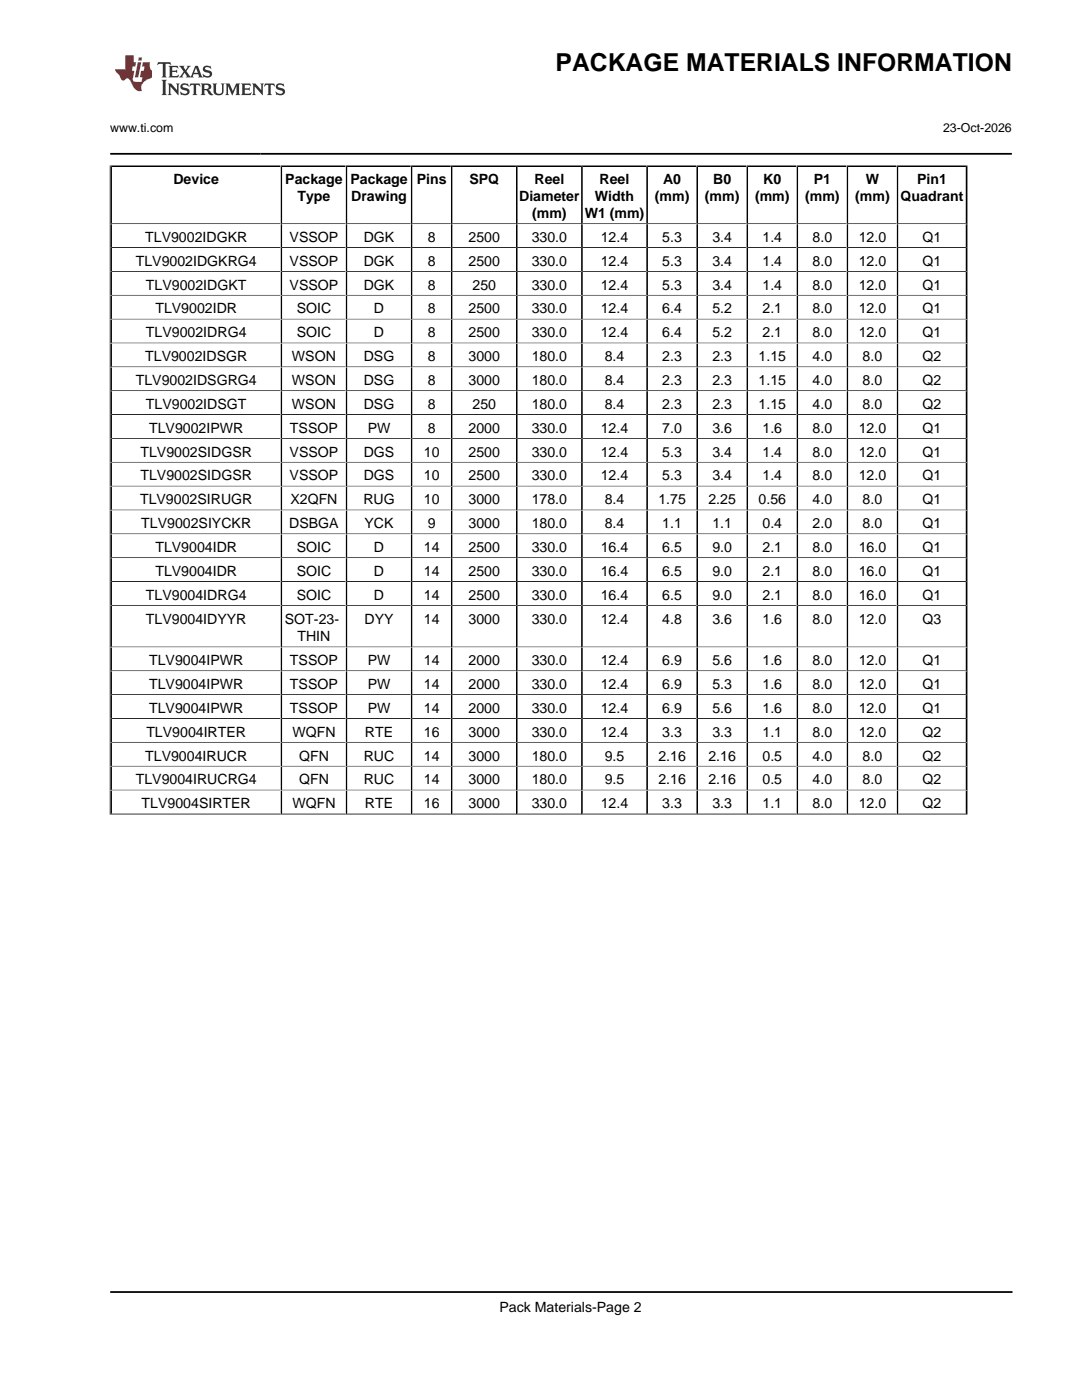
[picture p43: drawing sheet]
<svg xmlns="http://www.w3.org/2000/svg" width="216mm" height="279mm" viewBox="0 0 216 279" stroke-linecap="round" stroke-linejoin="round" font-family="sans-serif">
<defs><g id="words">
<text font-size="4.9" x="110.9" y="14.2">PACKAGE MATERIALS INFORMATION</text>
<g font-size="2.8">
<text x="34.6" y="36.8">Device</text>
<text x="56.9" y="36.8">Package</text>
<text x="59.4" y="40.2">Type</text>
<text x="69.9" y="36.8">Package</text>
<text x="70.1" y="40.2">Drawing</text>
<text x="83.2" y="36.8">Pins</text>
<text x="93.7" y="36.8">SPQ</text>
<text x="103.6" y="40.2">Diameter</text>
<text x="106.7" y="36.8">Reel</text>
<text x="118.8" y="40.2">Width</text>
<text x="119.7" y="36.8">Reel</text>
<text x="130.7" y="40.2">(mm)</text>
<text x="132.4" y="36.8">A0</text>
<text x="140.7" y="40.2">(mm)</text>
<text x="142.4" y="36.8">B0</text>
<text x="150.7" y="40.2">(mm)</text>
<text x="152.4" y="36.8">K0</text>
<text x="160.7" y="40.2">(mm)</text>
<text x="162.4" y="36.8">P1</text>
<text x="170.7" y="40.2">(mm)</text>
<text x="172.8" y="36.8">W</text>
<text x="179.8" y="40.2">Quadrant</text>
<text x="183.1" y="36.8">Pin1</text>
<text x="106.2" y="43.6">(mm)</text>
<text x="116.7" y="43.6">W1 (mm)</text>
<text x="27.1" y="53.1">TLV9002IDGKRG4</text>
<text x="29" y="48.3">TLV9002IDGKR</text>
<text x="57.8" y="48.3">VSSOP</text>
<text x="57.8" y="53.1">VSSOP</text>
<text x="72.6" y="48.3">DGK</text>
<text x="72.6" y="53.1">DGK</text>
<text x="85.4" y="48.3">8</text>
<text x="85.4" y="53.1">8</text>
<text x="93.5" y="48.3">2500</text>
<text x="93.5" y="53.1">2500</text>
<text x="106.1" y="48.3">330.0</text>
<text x="106.1" y="53.1">330.0</text>
<text x="119.9" y="48.3">12.4</text>
<text x="119.9" y="53.1">12.4</text>
<text x="132.2" y="48.3">5.3</text>
<text x="132.2" y="53.1">5.3</text>
<text x="142.2" y="48.3">3.4</text>
<text x="142.2" y="53.1">3.4</text>
<text x="152.2" y="48.3">1.4</text>
<text x="152.2" y="53.1">1.4</text>
<text x="162.2" y="48.3">8.0</text>
<text x="162.2" y="53.1">8.0</text>
<text x="171.4" y="48.3">12.0</text>
<text x="171.4" y="53.1">12.0</text>
<text x="184.2" y="48.3">Q1</text>
<text x="184.2" y="53.1">Q1</text>
<text x="29.1" y="57.8">TLV9002IDGKT</text>
<text x="57.8" y="57.8">VSSOP</text>
<text x="72.6" y="57.8">DGK</text>
<text x="85.4" y="57.8">8</text>
<text x="94.3" y="57.8">250</text>
<text x="106.1" y="57.8">330.0</text>
<text x="119.9" y="57.8">12.4</text>
<text x="132.2" y="57.8">5.3</text>
<text x="142.2" y="57.8">3.4</text>
<text x="152.2" y="57.8">1.4</text>
<text x="162.2" y="57.8">8.0</text>
<text x="171.4" y="57.8">12.0</text>
<text x="184.2" y="57.8">Q1</text>
<text x="31" y="62.6">TLV9002IDR</text>
<text x="59.2" y="62.6">SOIC</text>
<text x="74.7" y="62.6">D</text>
<text x="85.4" y="62.6">8</text>
<text x="93.5" y="62.6">2500</text>
<text x="106.1" y="62.6">330.0</text>
<text x="119.9" y="62.6">12.4</text>
<text x="132.2" y="62.6">6.4</text>
<text x="142.2" y="62.6">5.2</text>
<text x="152.2" y="62.6">2.1</text>
<text x="162.2" y="62.6">8.0</text>
<text x="171.4" y="62.6">12.0</text>
<text x="184.2" y="62.6">Q1</text>
<text x="29.1" y="67.3">TLV9002IDRG4</text>
<text x="59.2" y="67.3">SOIC</text>
<text x="74.7" y="67.3">D</text>
<text x="85.4" y="67.3">8</text>
<text x="93.5" y="67.3">2500</text>
<text x="106.1" y="67.3">330.0</text>
<text x="119.9" y="67.3">12.4</text>
<text x="132.2" y="67.3">6.4</text>
<text x="142.2" y="67.3">5.2</text>
<text x="152.2" y="67.3">2.1</text>
<text x="162.2" y="67.3">8.0</text>
<text x="171.4" y="67.3">12.0</text>
<text x="184.2" y="67.3">Q1</text>
<text x="27.1" y="76.9">TLV9002IDSGRG4</text>
<text x="29" y="72.1">TLV9002IDSGR</text>
<text x="58.3" y="72.1">WSON</text>
<text x="58.3" y="76.9">WSON</text>
<text x="72.6" y="72.1">DSG</text>
<text x="72.6" y="76.9">DSG</text>
<text x="85.4" y="72.1">8</text>
<text x="85.4" y="76.9">8</text>
<text x="93.5" y="72.1">3000</text>
<text x="93.5" y="76.9">3000</text>
<text x="106.1" y="72.1">180.0</text>
<text x="106.1" y="76.9">180.0</text>
<text x="120.7" y="72.1">8.4</text>
<text x="120.7" y="76.9">8.4</text>
<text x="132.2" y="72.1">2.3</text>
<text x="132.2" y="76.9">2.3</text>
<text x="142.2" y="72.1">2.3</text>
<text x="142.2" y="76.9">2.3</text>
<text x="151.4" y="72.1">1.15</text>
<text x="151.4" y="76.9">1.15</text>
<text x="162.2" y="72.1">4.0</text>
<text x="162.2" y="76.9">4.0</text>
<text x="172.2" y="72.1">8.0</text>
<text x="172.2" y="76.9">8.0</text>
<text x="184.2" y="72.1">Q2</text>
<text x="184.2" y="76.9">Q2</text>
<text x="29.1" y="81.6">TLV9002IDSGT</text>
<text x="58.3" y="81.6">WSON</text>
<text x="72.6" y="81.6">DSG</text>
<text x="85.4" y="81.6">8</text>
<text x="94.3" y="81.6">250</text>
<text x="106.1" y="81.6">180.0</text>
<text x="120.7" y="81.6">8.4</text>
<text x="132.2" y="81.6">2.3</text>
<text x="142.2" y="81.6">2.3</text>
<text x="151.4" y="81.6">1.15</text>
<text x="162.2" y="81.6">4.0</text>
<text x="172.2" y="81.6">8.0</text>
<text x="184.2" y="81.6">Q2</text>
<text x="29.8" y="86.4">TLV9002IPWR</text>
<text x="57.9" y="86.4">TSSOP</text>
<text x="73.4" y="86.4">PW</text>
<text x="85.4" y="86.4">8</text>
<text x="93.5" y="86.4">2000</text>
<text x="106.1" y="86.4">330.0</text>
<text x="119.9" y="86.4">12.4</text>
<text x="132.2" y="86.4">7.0</text>
<text x="142.2" y="86.4">3.6</text>
<text x="152.2" y="86.4">1.6</text>
<text x="162.2" y="86.4">8.0</text>
<text x="171.4" y="86.4">12.0</text>
<text x="184.2" y="86.4">Q1</text>
<text x="28" y="91.2">TLV9002SIDGSR</text>
<text x="28" y="95.9">TLV9002SIDGSR</text>
<text x="57.8" y="91.2">VSSOP</text>
<text x="57.8" y="95.9">VSSOP</text>
<text x="72.6" y="91.2">DGS</text>
<text x="72.6" y="95.9">DGS</text>
<text x="84.6" y="91.2">10</text>
<text x="84.6" y="95.9">10</text>
<text x="93.5" y="91.2">2500</text>
<text x="93.5" y="95.9">2500</text>
<text x="106.1" y="91.2">330.0</text>
<text x="106.1" y="95.9">330.0</text>
<text x="119.9" y="91.2">12.4</text>
<text x="119.9" y="95.9">12.4</text>
<text x="132.2" y="91.2">5.3</text>
<text x="132.2" y="95.9">5.3</text>
<text x="142.2" y="91.2">3.4</text>
<text x="142.2" y="95.9">3.4</text>
<text x="152.2" y="91.2">1.4</text>
<text x="152.2" y="95.9">1.4</text>
<text x="162.2" y="91.2">8.0</text>
<text x="162.2" y="95.9">8.0</text>
<text x="171.4" y="91.2">12.0</text>
<text x="171.4" y="95.9">12.0</text>
<text x="184.2" y="91.2">Q1</text>
<text x="184.2" y="95.9">Q1</text>
<text x="28" y="100.7">TLV9002SIRUGR</text>
<text x="58" y="100.7">X2QFN</text>
<text x="72.5" y="100.7">RUG</text>
<text x="84.6" y="100.7">10</text>
<text x="93.5" y="100.7">3000</text>
<text x="106.1" y="100.7">178.0</text>
<text x="120.7" y="100.7">8.4</text>
<text x="131.4" y="100.7">1.75</text>
<text x="141.4" y="100.7">2.25</text>
<text x="151.4" y="100.7">0.56</text>
<text x="162.2" y="100.7">4.0</text>
<text x="172.2" y="100.7">8.0</text>
<text x="184.2" y="100.7">Q1</text>
<text x="28.2" y="105.4">TLV9002SIYCKR</text>
<text x="57.7" y="105.4">DSBGA</text>
<text x="72.8" y="105.4">YCK</text>
<text x="85.4" y="105.4">9</text>
<text x="93.5" y="105.4">3000</text>
<text x="106.1" y="105.4">180.0</text>
<text x="120.7" y="105.4">8.4</text>
<text x="132.2" y="105.4">1.1</text>
<text x="142.2" y="105.4">1.1</text>
<text x="152.2" y="105.4">0.4</text>
<text x="162.2" y="105.4">2.0</text>
<text x="172.2" y="105.4">8.0</text>
<text x="184.2" y="105.4">Q1</text>
<text x="31" y="110.2">TLV9004IDR</text>
<text x="59.2" y="110.2">SOIC</text>
<text x="74.7" y="110.2">D</text>
<text x="84.6" y="110.2">14</text>
<text x="93.5" y="110.2">2500</text>
<text x="106.1" y="110.2">330.0</text>
<text x="119.9" y="110.2">16.4</text>
<text x="132.2" y="110.2">6.5</text>
<text x="142.2" y="110.2">9.0</text>
<text x="152.2" y="110.2">2.1</text>
<text x="162.2" y="110.2">8.0</text>
<text x="171.4" y="110.2">16.0</text>
<text x="184.2" y="110.2">Q1</text>
<text x="29.1" y="119.7">TLV9004IDRG4</text>
<text x="31" y="115">TLV9004IDR</text>
<text x="59.2" y="115">SOIC</text>
<text x="59.2" y="119.7">SOIC</text>
<text x="74.7" y="115">D</text>
<text x="74.7" y="119.7">D</text>
<text x="84.6" y="115">14</text>
<text x="84.6" y="119.7">14</text>
<text x="93.5" y="115">2500</text>
<text x="93.5" y="119.7">2500</text>
<text x="106.1" y="115">330.0</text>
<text x="106.1" y="119.7">330.0</text>
<text x="119.9" y="115">16.4</text>
<text x="119.9" y="119.7">16.4</text>
<text x="132.2" y="115">6.5</text>
<text x="132.2" y="119.7">6.5</text>
<text x="142.2" y="115">9.0</text>
<text x="142.2" y="119.7">9.0</text>
<text x="152.2" y="115">2.1</text>
<text x="152.2" y="119.7">2.1</text>
<text x="162.2" y="115">8.0</text>
<text x="162.2" y="119.7">8.0</text>
<text x="171.4" y="115">16.0</text>
<text x="171.4" y="119.7">16.0</text>
<text x="184.2" y="115">Q1</text>
<text x="184.2" y="119.7">Q1</text>
<text x="29.1" y="124.5">TLV9004IDYYR</text>
<text x="56.9" y="124.5">SOT-23-</text>
<text x="72.8" y="124.5">DYY</text>
<text x="84.6" y="124.5">14</text>
<text x="93.5" y="124.5">3000</text>
<text x="106.1" y="124.5">330.0</text>
<text x="119.9" y="124.5">12.4</text>
<text x="132.2" y="124.5">4.8</text>
<text x="142.2" y="124.5">3.6</text>
<text x="152.2" y="124.5">1.6</text>
<text x="162.2" y="124.5">8.0</text>
<text x="171.4" y="124.5">12.0</text>
<text x="184.2" y="124.5">Q3</text>
<text x="59.4" y="128">THIN</text>
<text x="29.8" y="132.8">TLV9004IPWR</text>
<text x="29.8" y="137.5">TLV9004IPWR</text>
<text x="57.9" y="132.8">TSSOP</text>
<text x="57.9" y="137.5">TSSOP</text>
<text x="73.4" y="132.8">PW</text>
<text x="73.4" y="137.5">PW</text>
<text x="84.6" y="132.8">14</text>
<text x="84.6" y="137.5">14</text>
<text x="93.5" y="132.8">2000</text>
<text x="93.5" y="137.5">2000</text>
<text x="106.1" y="132.8">330.0</text>
<text x="106.1" y="137.5">330.0</text>
<text x="119.9" y="132.8">12.4</text>
<text x="119.9" y="137.5">12.4</text>
<text x="132.2" y="132.8">6.9</text>
<text x="132.2" y="137.5">6.9</text>
<text x="142.2" y="132.8">5.6</text>
<text x="142.2" y="137.5">5.3</text>
<text x="152.2" y="132.8">1.6</text>
<text x="152.2" y="137.5">1.6</text>
<text x="162.2" y="132.8">8.0</text>
<text x="162.2" y="137.5">8.0</text>
<text x="171.4" y="132.8">12.0</text>
<text x="171.4" y="137.5">12.0</text>
<text x="184.2" y="132.8">Q1</text>
<text x="184.2" y="137.5">Q1</text>
<text x="29.8" y="142.3">TLV9004IPWR</text>
<text x="57.9" y="142.3">TSSOP</text>
<text x="73.4" y="142.3">PW</text>
<text x="84.6" y="142.3">14</text>
<text x="93.5" y="142.3">2000</text>
<text x="106.1" y="142.3">330.0</text>
<text x="119.9" y="142.3">12.4</text>
<text x="132.2" y="142.3">6.9</text>
<text x="142.2" y="142.3">5.6</text>
<text x="152.2" y="142.3">1.6</text>
<text x="162.2" y="142.3">8.0</text>
<text x="171.4" y="142.3">12.0</text>
<text x="184.2" y="142.3">Q1</text>
<text x="29.2" y="147.1">TLV9004IRTER</text>
<text x="58.4" y="147.1">WQFN</text>
<text x="72.9" y="147.1">RTE</text>
<text x="84.6" y="147.1">16</text>
<text x="93.5" y="147.1">3000</text>
<text x="106.1" y="147.1">330.0</text>
<text x="119.9" y="147.1">12.4</text>
<text x="132.2" y="147.1">3.3</text>
<text x="142.2" y="147.1">3.3</text>
<text x="152.2" y="147.1">1.1</text>
<text x="162.2" y="147.1">8.0</text>
<text x="171.4" y="147.1">12.0</text>
<text x="184.2" y="147.1">Q2</text>
<text x="29" y="151.8">TLV9004IRUCR</text>
<text x="59.7" y="151.8">QFN</text>
<text x="72.6" y="151.8">RUC</text>
<text x="84.6" y="151.8">14</text>
<text x="93.5" y="151.8">3000</text>
<text x="106.1" y="151.8">180.0</text>
<text x="120.7" y="151.8">9.5</text>
<text x="131.4" y="151.8">2.16</text>
<text x="141.4" y="151.8">2.16</text>
<text x="152.2" y="151.8">0.5</text>
<text x="162.2" y="151.8">4.0</text>
<text x="172.2" y="151.8">8.0</text>
<text x="184.2" y="151.8">Q2</text>
<text x="27.1" y="156.6">TLV9004IRUCRG4</text>
<text x="28.3" y="161.4">TLV9004SIRTER</text>
<text x="58.4" y="161.4">WQFN</text>
<text x="59.7" y="156.6">QFN</text>
<text x="72.6" y="156.6">RUC</text>
<text x="72.9" y="161.4">RTE</text>
<text x="84.6" y="156.6">14</text>
<text x="84.6" y="161.4">16</text>
<text x="93.5" y="156.6">3000</text>
<text x="93.5" y="161.4">3000</text>
<text x="106.1" y="156.6">180.0</text>
<text x="106.1" y="161.4">330.0</text>
<text x="119.9" y="161.4">12.4</text>
<text x="120.7" y="156.6">9.5</text>
<text x="131.4" y="156.6">2.16</text>
<text x="132.2" y="161.4">3.3</text>
<text x="141.4" y="156.6">2.16</text>
<text x="142.2" y="161.4">3.3</text>
<text x="152.2" y="156.6">0.5</text>
<text x="152.2" y="161.4">1.1</text>
<text x="162.2" y="156.6">4.0</text>
<text x="162.2" y="161.4">8.0</text>
<text x="171.4" y="161.4">12.0</text>
<text x="172.2" y="156.6">8.0</text>
<text x="184.2" y="156.6">Q2</text>
<text x="184.2" y="161.4">Q2</text>
<text x="99.7" y="262">Pack Materials-Page 2</text>
</g>
<g font-size="2.5">
<text x="22" y="26.4">www.ti.com</text>
<text x="188.3" y="26.4">23-Oct-2026</text>
</g>
</g></defs>
<path d="M31.6 12.4l-.2 .6 .6-.3 .5 .1v.1v2.2l-.2 .4h1l-.2-.4v-2.2v-.1l.5-.1 .5 .3-.1-.6zM33.6 13.1l.3 .4v1.6l-.3 .4h1.9l.2-.6a1.14 1.14 0 0 1-1.3 .3v-.8h.7l.3 .2v-.7l-.3 .2h-.7v-.5l.2-.2a.99 .99 0 0 1 1 .3l-.1-.6zM35.7 13.1l1 1.2-1 1.2h.9l-.2-.3 .4-.7 .5 .8-.2 .2h1.6l-.2-.3 .1-.4h1l.1 .4-.1 .3h.9l-.3-.4-.7-2h-.5l-1 2.2-.8-1.1 .9-1.1h-.8l.1 .2-.4 .7-.3-.7 .1-.2zM39.1 13.5l.4 1h-.8zM40.7 13.3a.66 .66 0 0 0-.2 .7 .66 .66 0 0 0 .6 .4l.6 .2 .1 .4a.97 .97 0 0 1-1.3-.3l.1 .8 .2-.1a1.15 1.15 0 0 0 1.5-.6 1.16 1.16 0 0 0-1.3-.9v-.4a1.1 1.1 0 0 1 1.2 .2l-.2-.6-.2 .1-.5-.1zM32.2 15.9l.3 .4v2.3l-.3 .4h1.1l-.2-.4v-2.3l.2-.4zM33.5 16.7l.2 .4v1.5l-.2 .4h.7l-.2-.4v-1.3l1.6 1.7v-1.9l.2-.4h-.7l.2 .2v1.1l-1.1-1.3zM36.2 16.8a.66 .66 0 0 0-.2 .7 .66 .66 0 0 0 .6 .5l.7 .1v.5a.97 .97 0 0 1-1.3-.4l.1 .8 .2-.1a1.16 1.16 0 0 0 1.6-.6 1.16 1.16 0 0 0-1.3-.9l-.1-.3a1.1 1.1 0 0 1 1.2 .2l-.2-.6-.2 .1-.5-.2zM38 16.7l-.1 .6a.63 .63 0 0 1 .7-.3l.1 1.6-.3 .4h1l-.3-.4 .1-1.6a.66 .66 0 0 1 .8 .3l-.2-.6zM40.1 16.7l.2 .4v1.5l-.2 .4h.9l-.2-.2v-.8l.5 .1 .1 .1a.78 .78 0 0 0 1.2 .7l-1-1a.62 .62 0 0 0 .6-.5 .62 .62 0 0 0-.6-.7zM40.8 17h.1a.47 .47 0 0 1 .6 0 .47 .47 0 0 1 .1 .6l-.2 .1-.6 .1zM42.4 16.7l.2 .2a2.3 2.3 0 0 0 .4 2 1.03 1.03 0 0 0 1.6-.7l.1-1.3 .2-.2h-.8l.2 .4v1.1a.6 .6 0 0 1-.6 .5 .6 .6 0 0 1-.6-.5l.1-1.3 .2-.2zM45 16.7l.2 .4v1.5l-.2 .4h.7l-.2-.4v-1.4l.8 1.8 .9-1.8v1.4l-.2 .4h1l-.3-.4v-1.5l.3-.4h-.9l-.6 1.5-.7-1.5zM48.1 16.7l.3 .4v1.5l-.3 .4h1.9l.2-.6a1.14 1.14 0 0 1-1.3 .3v-.8h.5l.5 .2v-.7l-.3 .2h-.7v-.5l.1-.1a1.02 1.02 0 0 1 1.1 .2l-.1-.5zM50.3 16.7l.2 .4v1.5l-.2 .4h.8l-.3-.4v-1.3l1.7 1.7v-1.9l.2-.4h-.7l.1 .2 .1 1.1-1.2-1.3zM52.9 16.7l-.1 .6a.63 .63 0 0 1 .7-.3l.1 1.6-.3 .4h1l-.3-.4 .1-1.6a.66 .66 0 0 1 .8 .3l-.2-.6zM55.3 16.8a.66 .66 0 0 0-.2 .7 .66 .66 0 0 0 .6 .5l.6 .1 .1 .5a1.14 1.14 0 0 1-1.4-.3l.2 .7 .2-.1a.93 .93 0 0 0 1 .1 .93 .93 0 0 0 .5-1l-.4-.3-.9-.3-.1-.3a1.14 1.14 0 0 1 1.3 .2l-.2-.6-.2 .1-.5-.2z" fill-rule="evenodd" fill="#373435"/>
<path d="M25 11v2.8h-2v.4l.9 .9a.93 .93 0 0 0 .9 .9 .6 .6 0 0 1 .6-.3 .6 .6 0 0 1 .5 .3l.4 .8a1.58 1.58 0 0 0 2.1 1.3 1.62 1.62 0 0 1 1-2.2l.9-.3v-1.5a1.56 1.56 0 0 1-.4-1.7h-1.4l-.2 .9h.5l-.1 .8h-.5l-.2 1.1v.2l.4 .1-.2 .8h-.6a.74 .74 0 0 1-1.1-.6l.3-1.6h-.4l.1-.8h.5l.2-.9h-.5v-1.4zM27.5 12.4l-.6 3.1h.7l.6-3.1zM27.7 11.4l-.1 .7h.7l.1-.7z" fill-rule="evenodd" fill="#ed3237"/>
<g fill="none" stroke="#000" stroke-width=".35">
<path d="M22 30.7h180M22 33.2h171.1M22.2 33v129.6M56.2 33v129.6M69.2 33v129.6M82.2 33v129.6M90.2 33v129.6M103.2 33v129.6M116.2 33v129.6M129.2 33v129.6M139.2 33v129.6M149.2 33v129.6"/>
<path d="M159.2 33v129.6M169.2 33v129.6M179.2 33v129.6M192.9 33v129.6M22 257.9h180.1"/>
</g>
<g fill="none" stroke="#000" stroke-width=".2">
<path d="M21.9 33v129.7M193.1 33v129.7M22 44.7h171.1M22 49.4h171.1M22 54.2h171.1M22 58.9h171.1M22 63.7h171.1M22 68.5h171.1M22 73.2h171.1M22 78h171.1M22 82.8h171.1M22 87.5h171.1"/>
<path d="M22 92.3h171.1M22 97h171.1M22 101.8h171.1M22 106.6h171.1M22 111.3h171.1M22 116.1h171.1M22 120.9h171.1M22 129.1h171.1M22 133.9h171.1M22 138.7h171.1M22 143.4h171.1M22 148.2h171.1"/>
<path d="M22 153h171.1M22 157.7h171.1M21.9 162.6h171.3M22 162.5h171.1"/>
</g>
<use href="#words"/>
</svg>
